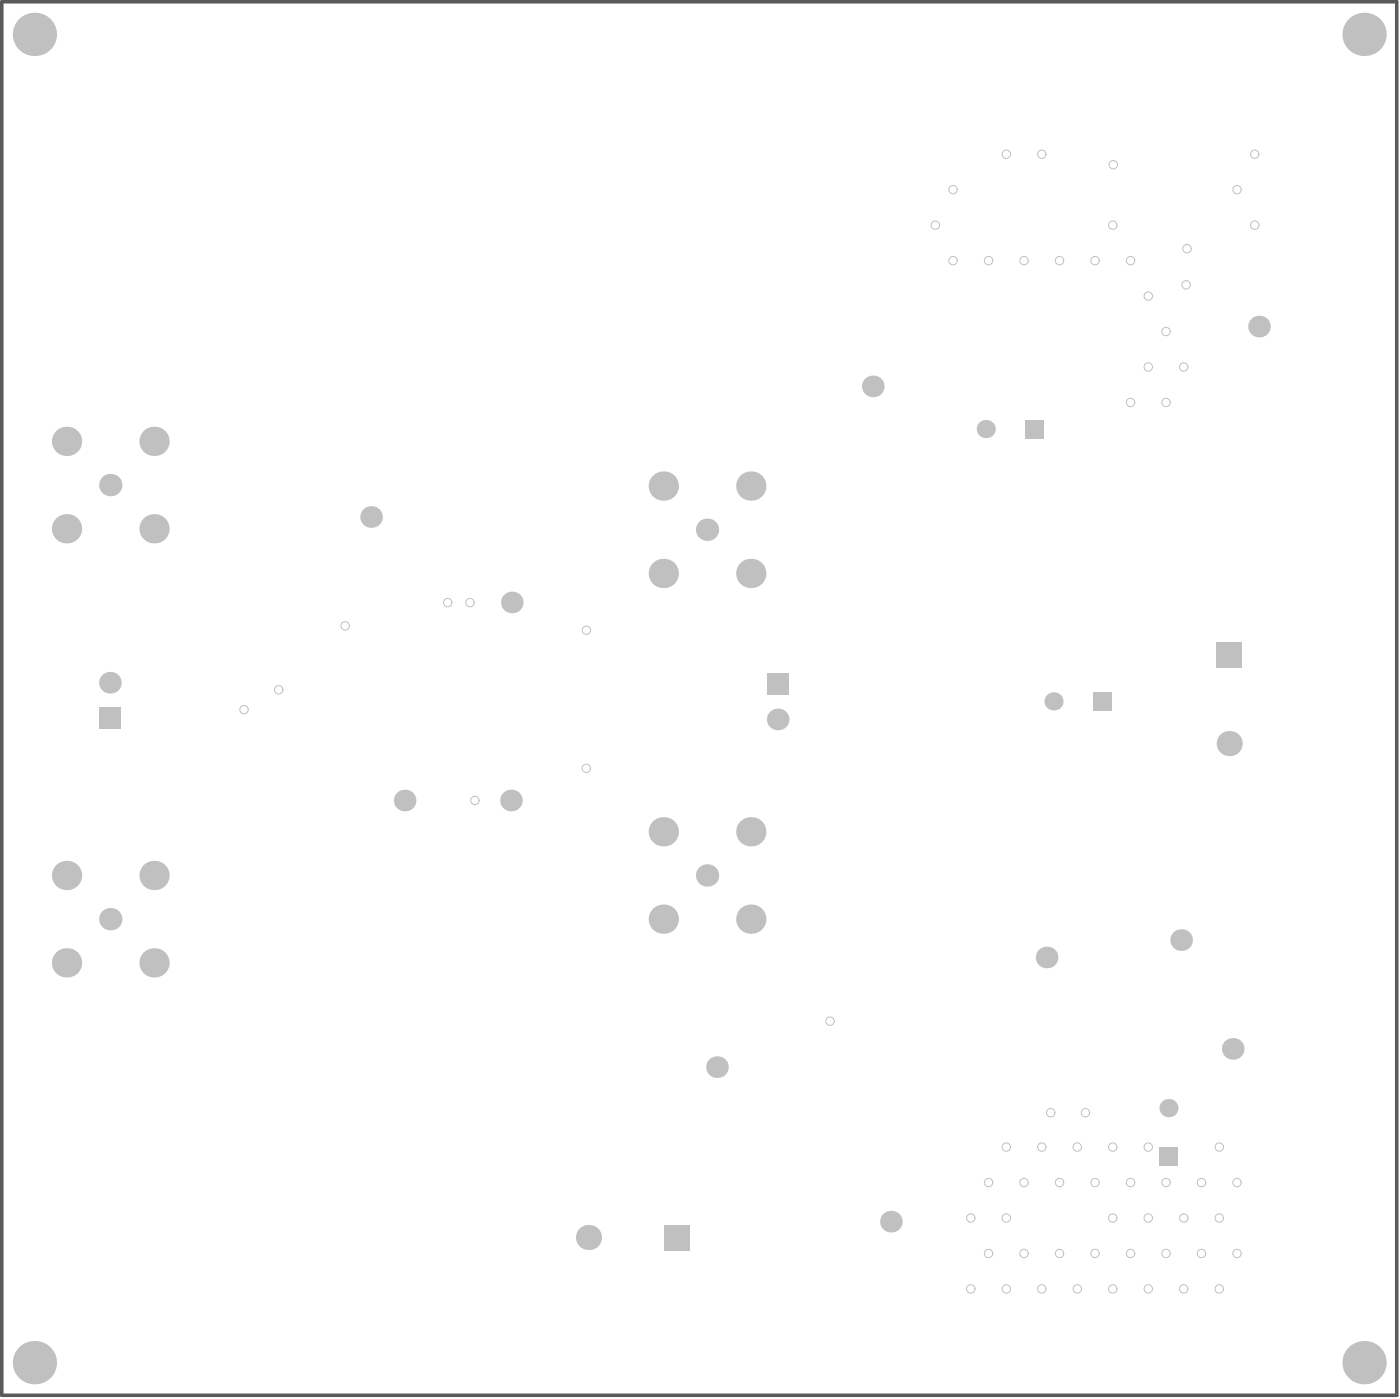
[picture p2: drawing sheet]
<svg xmlns="http://www.w3.org/2000/svg" width="334mm" height="333mm" viewBox="0 0 334 333" stroke-linecap="round" stroke-linejoin="round" font-family="sans-serif">
<g fill="none" stroke="#c0c0c0" stroke-width=".24">
<circle cx="239.9" cy="36.8" r="1"/>
<circle cx="248.3" cy="36.8" r="1"/>
<circle cx="265.4" cy="39.3" r="1"/>
<circle cx="299.1" cy="36.8" r="1"/>
<circle cx="223" cy="53.7" r="1"/>
<circle cx="227.2" cy="45.2" r="1"/>
<circle cx="265.3" cy="53.7" r="1"/>
<circle cx="282.9" cy="59.3" r="1"/>
<circle cx="294.9" cy="45.2" r="1"/>
<circle cx="299.1" cy="53.7" r="1"/>
<circle cx="227.2" cy="62.1" r="1"/>
<circle cx="235.6" cy="62.1" r="1"/>
<circle cx="244.1" cy="62.1" r="1"/>
<circle cx="252.6" cy="62.1" r="1"/>
<circle cx="261" cy="62.1" r="1"/>
<circle cx="269.5" cy="62.1" r="1"/>
<circle cx="273.7" cy="70.6" r="1"/>
<circle cx="278" cy="79" r="1"/>
<circle cx="282.7" cy="67.9" r="1"/>
<circle cx="269.5" cy="95.9" r="1"/>
<circle cx="273.7" cy="87.5" r="1"/>
<circle cx="278" cy="95.9" r="1"/>
<circle cx="282.2" cy="87.5" r="1"/>
<circle cx="82.3" cy="149.1" r="1"/>
<circle cx="106.7" cy="143.6" r="1"/>
<circle cx="112" cy="143.6" r="1"/>
<circle cx="139.8" cy="150.2" r="1"/>
<circle cx="58.2" cy="169.1" r="1"/>
<circle cx="66.4" cy="164.4" r="1"/>
<circle cx="113.2" cy="190.7" r="1"/>
<circle cx="139.8" cy="183.1" r="1"/>
<circle cx="197.9" cy="243.3" r="1"/>
<circle cx="239.9" cy="273.3" r="1"/>
<circle cx="248.3" cy="273.3" r="1"/>
<circle cx="250.5" cy="265.1" r="1"/>
<circle cx="256.8" cy="273.3" r="1"/>
<circle cx="258.7" cy="265.1" r="1"/>
<circle cx="265.3" cy="273.3" r="1"/>
<circle cx="273.7" cy="273.3" r="1"/>
<circle cx="290.6" cy="273.3" r="1"/>
<circle cx="231.4" cy="290.2" r="1"/>
<circle cx="235.6" cy="298.7" r="1"/>
<circle cx="235.6" cy="281.8" r="1"/>
<circle cx="239.9" cy="290.2" r="1"/>
<circle cx="244.1" cy="298.7" r="1"/>
<circle cx="244.1" cy="281.8" r="1"/>
<circle cx="252.6" cy="298.7" r="1"/>
<circle cx="252.6" cy="281.8" r="1"/>
<circle cx="261" cy="298.7" r="1"/>
<circle cx="261" cy="281.8" r="1"/>
<circle cx="265.3" cy="290.2" r="1"/>
<circle cx="269.5" cy="298.7" r="1"/>
<circle cx="269.5" cy="281.8" r="1"/>
<circle cx="273.7" cy="290.2" r="1"/>
<circle cx="278" cy="298.7" r="1"/>
<circle cx="278" cy="281.8" r="1"/>
<circle cx="282.2" cy="290.2" r="1"/>
<circle cx="286.4" cy="298.7" r="1"/>
<circle cx="286.4" cy="281.8" r="1"/>
<circle cx="290.6" cy="290.2" r="1"/>
<circle cx="294.9" cy="298.7" r="1"/>
<circle cx="294.9" cy="281.8" r="1"/>
<circle cx="231.4" cy="307.1" r="1"/>
<circle cx="239.9" cy="307.1" r="1"/>
<circle cx="248.3" cy="307.1" r="1"/>
<circle cx="256.8" cy="307.1" r="1"/>
<circle cx="265.3" cy="307.1" r="1"/>
<circle cx="273.7" cy="307.1" r="1"/>
<circle cx="282.2" cy="307.1" r="1"/>
<circle cx="290.6" cy="307.1" r="1"/>
</g>
<g fill="#c0c0c0">
<circle cx="278.5" cy="264.1" r="2.17"/>
<circle cx="96.5" cy="190.8" r="2.58"/>
<circle cx="251.1" cy="167.1" r="2.17"/>
<circle cx="170.9" cy="254.3" r="2.58"/>
<circle cx="235" cy="102.2" r="2.17"/>
<circle cx="121.8" cy="190.7" r="2.58"/>
<circle cx="122" cy="143.6" r="2.58"/>
<circle cx="325.2" cy="324.7" r="5.2"/>
<circle cx="293" cy="177.2" r="3"/>
<circle cx="300.1" cy="77.8" r="2.58"/>
<circle cx="212.4" cy="291.1" r="2.58"/>
<circle cx="208.1" cy="92.1" r="2.58"/>
<circle cx="179" cy="219" r="3.5"/>
<circle cx="179" cy="136.6" r="3.5"/>
<circle cx="158.1" cy="219" r="3.5"/>
<circle cx="158.1" cy="136.6" r="3.5"/>
<circle cx="15.9" cy="229.4" r="3.5"/>
<circle cx="15.9" cy="208.6" r="3.5"/>
<circle cx="26.3" cy="219" r="2.66"/>
<circle cx="26.2" cy="162.7" r="2.58"/>
<circle cx="15.9" cy="126" r="3.5"/>
<circle cx="15.9" cy="105.2" r="3.5"/>
<circle cx="325.2" cy="8.2" r="5.2"/>
<circle cx="293.9" cy="249.9" r="2.58"/>
<circle cx="179" cy="198.2" r="3.5"/>
<circle cx="179" cy="115.8" r="3.5"/>
<circle cx="185.4" cy="171.4" r="2.58"/>
<circle cx="158.1" cy="198.2" r="3.5"/>
<circle cx="158.1" cy="115.8" r="3.5"/>
<circle cx="26.3" cy="115.6" r="2.66"/>
<circle cx="281.6" cy="224" r="2.58"/>
<circle cx="88.5" cy="123.2" r="2.58"/>
<circle cx="249.5" cy="228.2" r="2.58"/>
<circle cx="140.3" cy="294.9" r="3"/>
<circle cx="168.5" cy="208.6" r="2.66"/>
<circle cx="168.5" cy="126.2" r="2.66"/>
<circle cx="8.2" cy="324.7" r="5.2"/>
<circle cx="36.7" cy="229.4" r="3.5"/>
<circle cx="36.7" cy="208.6" r="3.5"/>
<circle cx="36.7" cy="126" r="3.5"/>
<circle cx="36.7" cy="105.2" r="3.5"/>
<circle cx="8.2" cy="8.2" r="5.2"/>
</g>
<g fill="#c0c0c0">
<path d="M276.4 273.5h4.3v4.4h-4.3z" fill-rule="evenodd"/>
<path d="M244.5 100.1h4.3v4.3h-4.3z" fill-rule="evenodd"/>
<path d="M290 153.1h6v6h-6z" fill-rule="evenodd"/>
<path d="M260.6 165h4.4v4.3h-4.4z" fill-rule="evenodd"/>
<path d="M182.8 160.4h5.2v5.2h-5.2z" fill-rule="evenodd"/>
<path d="M158.4 291.9h6v6h-6z" fill-rule="evenodd"/>
<path d="M23.6 168.6h5.2v5.1h-5.2z" fill-rule="evenodd"/>
</g>
<path d="M.4 .4h332.6v332.1h-332.6z" fill="none" stroke="#5a5a5a" stroke-width=".85"/>
</svg>
